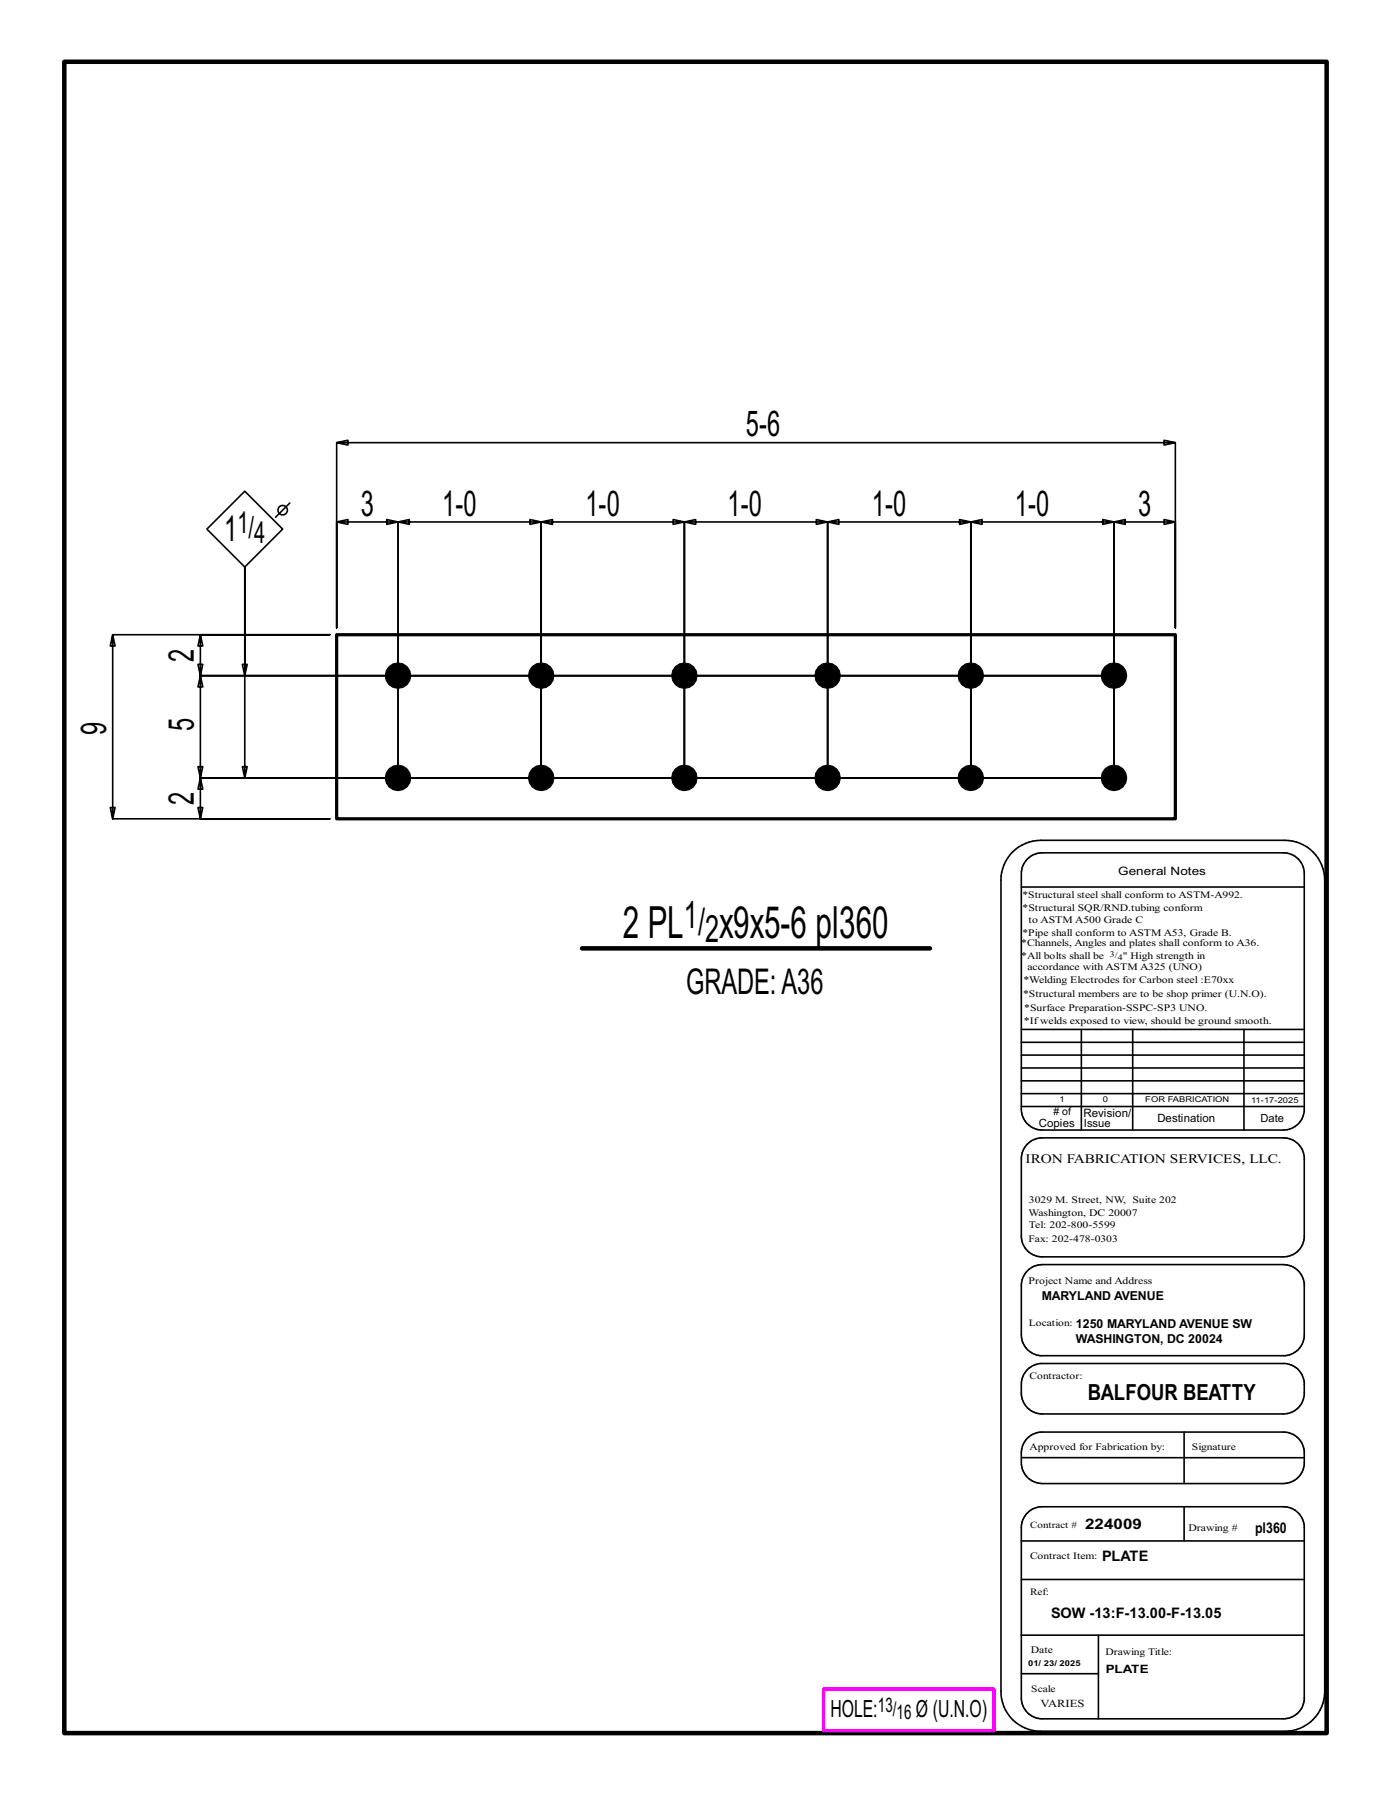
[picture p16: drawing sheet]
<svg xmlns="http://www.w3.org/2000/svg" width="216mm" height="279mm" viewBox="0 0 216 279" stroke-linecap="round" stroke-linejoin="round" font-family="sans-serif">
<defs><g id="words">
<g font-size="6.9">
<text x="96.7" y="145.7">2 PL</text>
<text x="111.6" y="145.7">x9x5-6 pl360</text>
</g>
<g font-size="5.9">
<text x="106.2" y="144.1">1/</text>
<text x="109.4" y="146.2">2</text>
</g>
<g font-size="5.5">
<text x="115.8" y="67.7">5-6</text>
<text x="34.8" y="83.9">1</text>
<text x="56" y="80">3</text>
<text x="68.6" y="80">1-0</text>
<text x="90.9" y="80">1-0</text>
<text x="112.9" y="80">1-0</text>
<text x="135.3" y="80">1-0</text>
<text x="157.5" y="80">1-0</text>
<text x="176.6" y="80">3</text>
<text x="30.1" y="102.7" transform="rotate(-90 30.1 102.7)">2</text>
<text x="30.1" y="113.4" transform="rotate(-90 30.1 113.4)">5</text>
<text x="16.5" y="114" transform="rotate(-90 16.5 114)">9</text>
<text x="30.1" y="124.9" transform="rotate(-90 30.1 124.9)">2</text>
<text x="106.5" y="154.4">GRADE:A36</text>
</g>
<g font-size="4.7">
<text x="36.8" y="82.7">1/</text>
<text x="39.5" y="84.3">4</text>
</g>
<g font-size="3.7">
<text x="128.9" y="266.6">HOLE:</text>
<text x="142.2" y="266.6">Ø (U.N.O)</text>
</g>
<text font-size="3.4" x="168.8" y="217.4">BALFOUR BEATTY</text>
<g font-size="3.1">
<text x="136.3" y="265.8">13/</text>
<text x="139.2" y="266.9">16</text>
</g>
<g font-size="2.3">
<text x="168.4" y="237.3">224009</text>
<text x="194.8" y="238">pl360</text>
<text x="171" y="242.3">PLATE</text>
<text x="163.1" y="251.2">SOW -13:F-13.00-F-13.05</text>
</g>
<text font-size="2" x="159.2" y="180.5">IRON FABRICATION SERVICES, LLC.</text>
<g font-size="1.9">
<text x="161.7" y="201.8">MARYLAND AVENUE</text>
<text x="167" y="208.5">WASHINGTON, DC 20024</text>
<text x="167" y="206.1">1250 MARYLAND AVENUE SW</text>
</g>
<g font-size="1.8">
<text x="173.6" y="135.8">General Notes</text>
<text x="168.2" y="173.3">Revision/</text>
<text x="161.2" y="174.9">Copies</text>
<text x="179.6" y="174.2">Destination</text>
<text x="171.6" y="259.7">PLATE</text>
</g>
<g font-size="1.7">
<text x="168.2" y="174.9">Issue</text>
<text x="195.7" y="174.2">Date</text>
<text x="161.5" y="265">VARIES</text>
</g>
<g font-size="1.6">
<text x="158.7" y="141.5">*Structural SQR/RND.tubing conform</text>
<text x="159.7" y="143.3">to ASTM A500 Grade C</text>
<text x="158.5" y="146.9">*Channels, Angles and plates shall conform to A36.</text>
<text x="158.5" y="148.8">*All bolts shall be</text>
<text x="158.7" y="145.2">*Pipe shall conform to ASTM A53, Grade B.</text>
<text x="174.3" y="148.8">&quot; High strength in</text>
<text x="158.8" y="154.8">*Structural members are to be shop primer (U.N.O).</text>
<text x="158.9" y="152.7">*Welding Electrodes for Carbon steel :E70xx</text>
<text x="159.5" y="150.6">accordance with ASTM A325 (UNO)</text>
<text x="158.9" y="158.9">*Ifwelds exposed to view, should be ground smooth.</text>
<text x="159" y="157">*Surface Preparation-SSPC-SP3 UNO.</text>
<text x="163.5" y="173.1"># of</text>
<text x="159.7" y="188.7">Washington, DC 20007</text>
<text x="159.7" y="190.6">Tel: 202-800-5599</text>
<text x="159.7" y="186.8">3029 M. Street, NW, Suite 202</text>
<text x="159.7" y="199.3">Project Name and Address</text>
<text x="159.8" y="225.1">Approved for Fabrication by:</text>
<text x="184.5" y="237.6">Drawing #</text>
<text x="160" y="256.6">Date</text>
</g>
<g font-size="1.5">
<text x="158.7" y="139.4">*Structural steel shall conform to ASTM-A992.</text>
<text x="159.7" y="192.7">Fax: 202-478-0303</text>
<text x="159.7" y="205.8">Location:</text>
<text x="159.8" y="214">Contractor:</text>
<text x="185" y="225.1">Signature</text>
<text x="159.9" y="237.1">Contract #</text>
<text x="159.9" y="241.9">Contract Item:</text>
<text x="159.9" y="247.6">Ref:</text>
<text x="171.6" y="256.9">Drawing Title:</text>
<text x="160.1" y="262.7">Scale</text>
</g>
<g font-size="1.3">
<text x="172.3" y="148.5">3/</text>
<text x="173.5" y="149">4</text>
</g>
<g font-size="1.2">
<text x="164.5" y="171.1">1</text>
<text x="171.2" y="171.1">0</text>
<text x="177.8" y="171.1">FOR FABRICATION</text>
<text x="194.2" y="171.2">11-17-2025</text>
<text x="159.6" y="258.7">01/ 23/ 2025</text>
</g>
</g></defs>
<g fill="none" stroke="#000" stroke-width=".25">
<path d="M45 78.1l-2.2 2.2M52.3 68.7l1.7 .4v-.8l-1.7 .4h130.1l-1.7 .4v-.8l1.7 .4v28.8v-16.5l-1.7-.4v.8l1.7-.4h-9.5l1.8-.4v.8l-1.8-.4v39.7v-39.7l-1.7-.4v.8l1.7-.4h-22.2l1.7-.4v.8l-1.7-.4v39.7v-39.7l-1.8-.4v.8l1.8-.4h-22.2l1.7-.4v.8l-1.7-.4v39.7v-39.7l-1.8-.4v.8l1.8-.4h-22.3l1.8-.4v.8l-1.8-.4v39.7v-39.7l-1.7-.4v.8l1.7-.4h-22.2l1.8-.4v.8l-1.8-.4v39.7v-39.7l-1.7-.4v.8l1.7-.4h-22.2l1.7-.4v.8l-1.7-.4v39.7v-39.7l-1.8-.4v.8l1.8-.4h-9.5l1.7-.4v.8l-1.7-.4v16.5zM17.5 98.5l.4 1.8h-.8l.4-1.8h33.7h-20.1l-.4 1.8h.8l-.4-1.8v6.4l-.4-1.8h.8l-.4 1.8h141.8h-141.8l-.4 1.7h.8l-.4-1.7v15.8l-.4-1.7h.8l-.4 1.7h141.8h-141.8l-.4 1.8h.8l-.4-1.8v6.4l-.4-1.8h.8l-.4 1.8h20.1h-33.7l.4-1.8h-.8l.4 1.8zM32.1 82.1l5.9-5.9 5.9 5.9-5.9 5.9zM38 104.9l.4-1.8h-.8l.4 1.8v-16.9v32.7l-.4-1.7h.8l-.4 1.7M157.2 132.3a6.3 6.3 0 0 1 4.3-1.9h37.9a6.2 6.2 0 0 1 6.2 6.2v126a6.2 6.2 0 0 1-6.2 6.1h-37.9a6.1 6.1 0 0 1-6.1-6.1v-126a6.1 6.1 0 0 1 1.8-4.3zM158.5 137.7h43.9M159.5 133.3a3.3 3.3 0 0 1 2.3-.9h37.4a3.3 3.3 0 0 1 3.2 2.9v37.2a3.2 3.2 0 0 1-3.2 2.9h-37.4a3.2 3.2 0 0 1-3.3-3.2v-36.6a3.2 3.2 0 0 1 1-2.3zM158.5 159.8h43.9M167.8 159.8v15.6M175.8 159.8v15.6M193.1 159.8v15.6"/>
<path d="M158.5 165.8h43.9M158.5 167.8h43.9M158.5 163.8h43.9M158.5 161.8h43.9M158.5 171.8h43.9M158.5 169.8h43.9M159.5 177.6a3.3 3.3 0 0 1 2.3-1h37.4a3.3 3.3 0 0 1 3.2 3v12.6a3.3 3.3 0 0 1-3.2 2.9h-37.4a3.2 3.2 0 0 1-3.3-3.2v-12a3.2 3.2 0 0 1 1-2.3zM159.5 197.2l1-.7 1.3-.2h37.4a3.3 3.3 0 0 1 3.2 2.9v8.3a3.2 3.2 0 0 1-2.9 2.9h-38.1a3.3 3.3 0 0 1-2.9-3.2v-8l.3-.9zM159.5 212.6l.7-.6 1.2-.4h37.8a3.2 3.2 0 0 1 3.2 3v2a3.3 3.3 0 0 1-3.2 2.9h-37.4a3.2 3.2 0 0 1-3.3-3.3v-1.3a3.3 3.3 0 0 1 1-2.3zM158.5 239.2h43.9M158.5 226.3h43.9M159.5 234.8a3.3 3.3 0 0 1 2.3-.9h37.4a3.3 3.3 0 0 1 3.2 2.9v27.1a3.3 3.3 0 0 1-3.2 2.9h-37.4a3.2 3.2 0 0 1-3.3-3.2v-26.5a3.2 3.2 0 0 1 1-2.3z"/>
<path d="M159.5 223.2a3.3 3.3 0 0 1 2.3-.9h37.4a3.3 3.3 0 0 1 3.2 2.9v2.1a3.3 3.3 0 0 1-3.2 3h-37.4a3.3 3.3 0 0 1-3.3-3.3v-1.5a3.2 3.2 0 0 1 1-2.3zM183.8 222.3v8M183.8 233.9v5.3M158.5 245.2h43.9M158.5 259.8h12M158.5 253.8h43.9M170.5 253.8v13"/>
<circle cx="43.9" cy="79.2" r=".74"/>
</g>
<path d="M10 9.6h195.9v259.4h-195.9zM90.3 147.2h54" fill="none" stroke="#000" stroke-width=".7"/>
<path d="M127.8 262.2h26.5v6.4h-26.5z" fill="none" stroke="#f0f" stroke-width=".5"/>
<g fill="#000" stroke="#000" stroke-width=".16">
<circle cx="61.8" cy="104.9" r="1.98"/>
<circle cx="84" cy="104.9" r="1.98"/>
<circle cx="106.2" cy="104.9" r="1.98"/>
<circle cx="128.5" cy="104.9" r="1.98"/>
<circle cx="150.7" cy="104.9" r="1.98"/>
<circle cx="172.9" cy="104.9" r="1.98"/>
<circle cx="61.8" cy="120.7" r="1.98"/>
<circle cx="84" cy="120.7" r="1.98"/>
<circle cx="106.2" cy="120.7" r="1.98"/>
<circle cx="128.5" cy="120.7" r="1.98"/>
<circle cx="150.7" cy="120.7" r="1.98"/>
<circle cx="172.9" cy="120.7" r="1.98"/>
</g>
<path d="M52.3 98.5h130.1v28.6h-130.1z" fill="none" stroke="#000" stroke-width=".5"/>
<use href="#words"/>
</svg>
